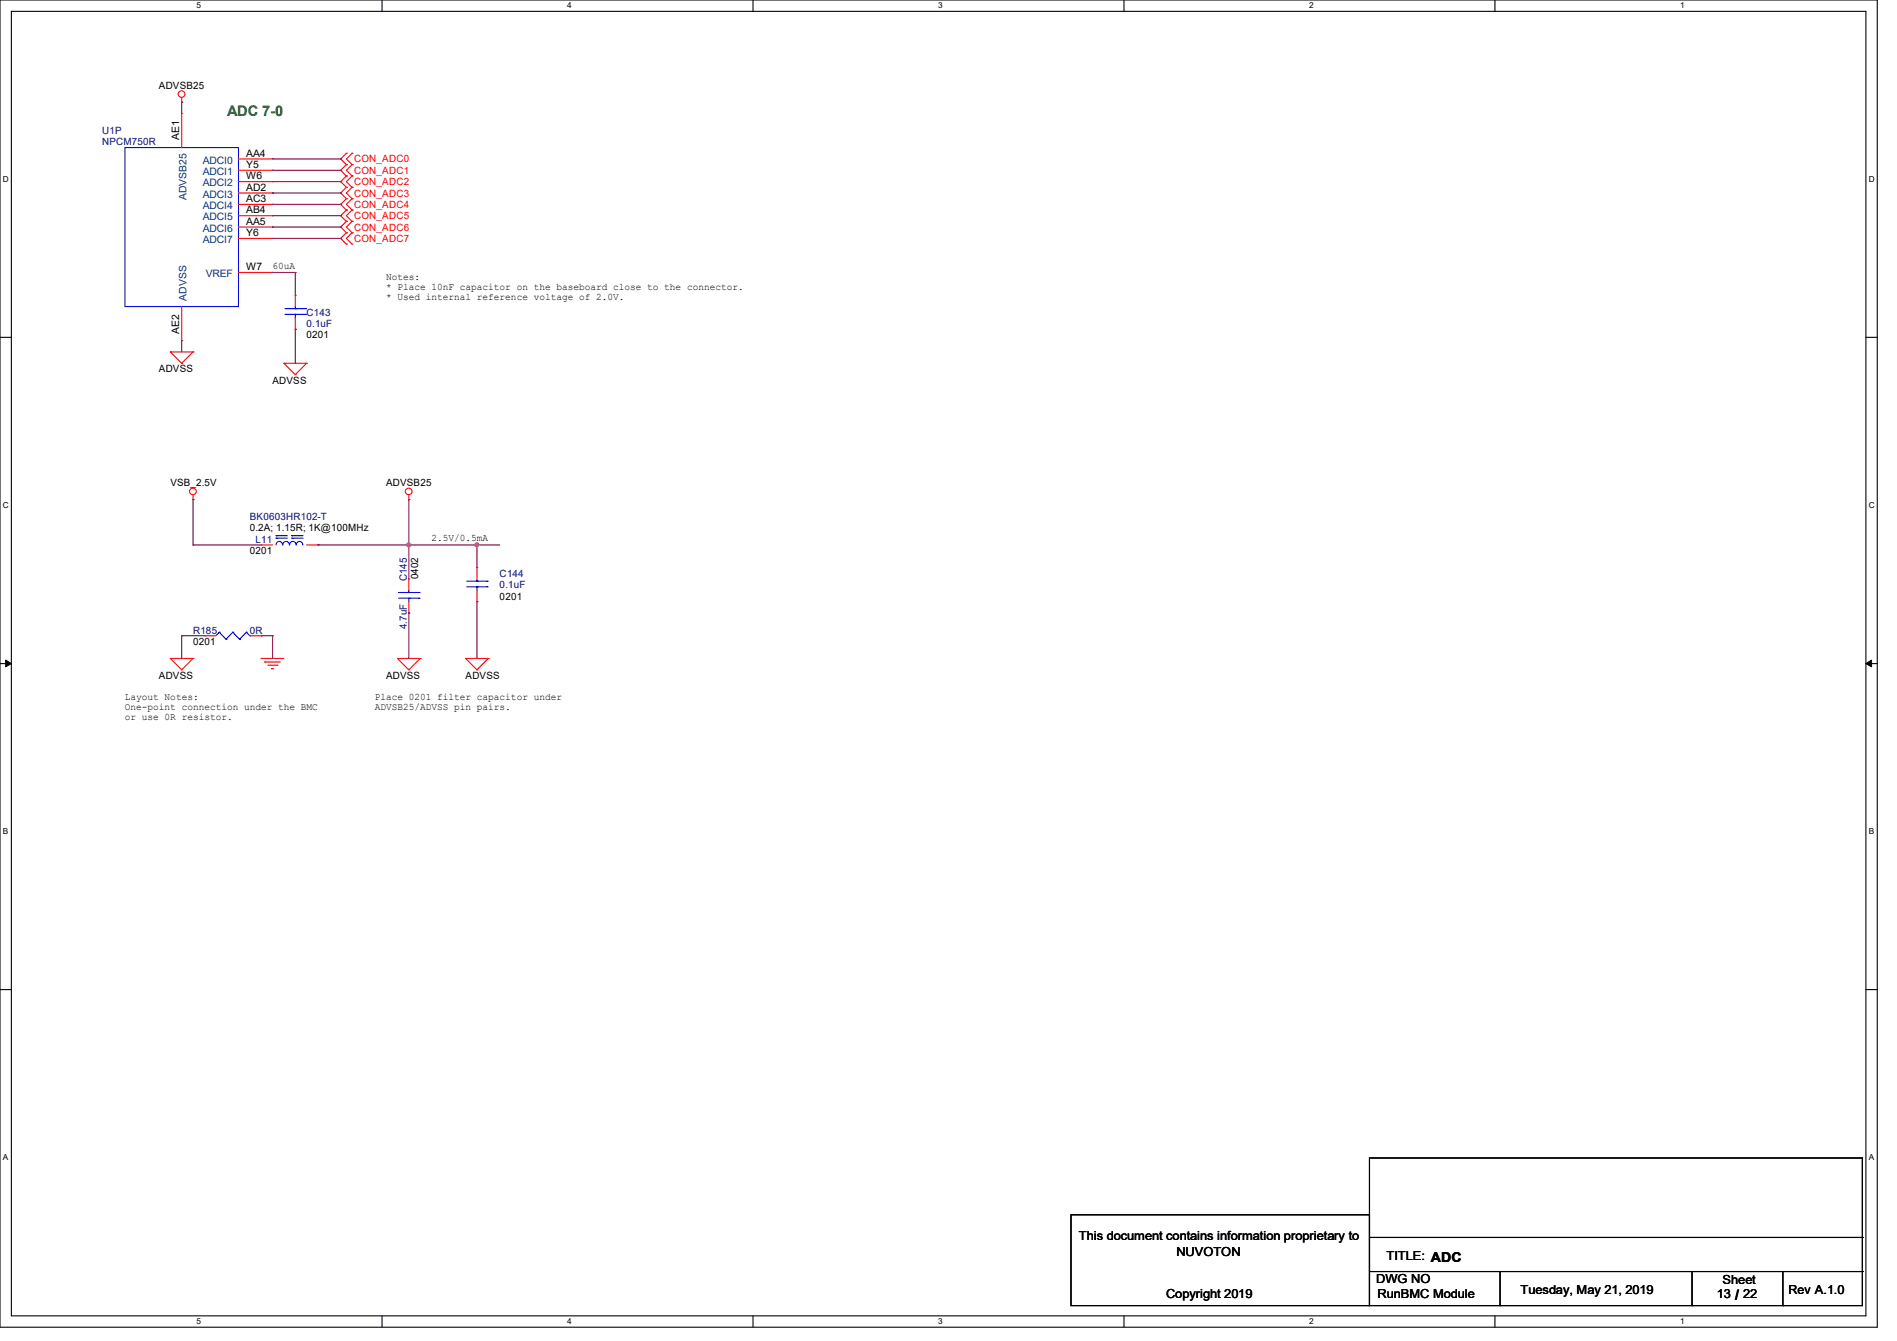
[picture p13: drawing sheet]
<svg xmlns="http://www.w3.org/2000/svg" width="297mm" height="210mm" viewBox="0 0 297 210" stroke-linecap="round" stroke-linejoin="round" font-family="sans-serif">
<defs><g id="words">
<text font-size="2.3" fill="#008000" x="35.6" y="18.1">ADC 7-0</text>
<text font-size="2.3" x="271.7" y="203.6">/</text>
<g font-size="1.9">
<text x="168.9" y="194.1">This document contains information proprietary to</text>
<text x="184.2" y="196.6">NUVOTON</text>
<text x="217.1" y="197.4">TITLE: ADC</text>
<text x="182.6" y="203.2">Copyright 2019</text>
<text x="215.5" y="200.9">DWG NO</text>
<text x="215.7" y="203.2">RunBMC Module</text>
<text x="238.1" y="202.7">Tuesday, May 21, 2019</text>
<text x="268.8" y="203.2">13</text>
<text x="269.7" y="201.1">Sheet</text>
<text x="272.9" y="203.2">22</text>
<text x="280" y="202.7">Rev A.1.0</text>
</g>
<g font-size="1.6">
<text x="24.9" y="13.9">ADVSB25</text>
<text x="28.1" y="21.9" transform="rotate(-90 28.1 21.9)">AE1</text>
<text x="38.6" y="24.5">AA4</text>
<text x="38.6" y="26.3">Y5</text>
<text x="38.6" y="28.1">W6</text>
<text x="38.6" y="29.8">AD2</text>
<text x="38.6" y="31.6">AC3</text>
<text x="38.6" y="33.4">AB4</text>
<text x="38.6" y="35.2">AA5</text>
<text x="38.6" y="37">Y6</text>
<text x="38.6" y="42.3">W7</text>
<text x="42.7" y="42.1">60uA</text>
<text x="60.5" y="43.9">Notes:</text>
<text x="60.5" y="45.5">* Place 10nF capacitor on the baseboard close to the connector.</text>
<text x="60.5" y="47">* Used internal reference voltage of 2.0V.</text>
<text x="28.1" y="52.3" transform="rotate(-90 28.1 52.3)">AE2</text>
<text x="48" y="53">0201</text>
<text x="24.9" y="58.3">ADVSS</text>
<text x="42.7" y="60.1">ADVSS</text>
<text x="26.7" y="76.1">VSB_2.5V</text>
<text x="60.5" y="76.1">ADVSB25</text>
<text x="39.1" y="83.2">0.2A; 1.15R; 1K@100MHz</text>
<text x="39.1" y="86.8">0201</text>
<text x="67.6" y="84.8">2.5V/0.5mA</text>
<text x="65.5" y="90.7" transform="rotate(-90 65.5 90.7)">0402</text>
<text x="78.2" y="93.9">0201</text>
<text x="30.2" y="101">0201</text>
<text x="24.9" y="106.3">ADVSS</text>
<text x="60.5" y="106.3">ADVSS</text>
<text x="72.9" y="106.3">ADVSS</text>
<text x="19.6" y="109.7">Layout Notes:</text>
<text x="19.6" y="111.2">One-point connection under the BMC</text>
<text x="19.6" y="112.8">or use 0R resistor.</text>
<text x="58.7" y="109.7">Place 0201 filter capacitor under</text>
<text x="58.7" y="111.2">ADVSB25/ADVSS pin pairs.</text>
</g>
<g font-size="1.6" fill="#000080">
<text x="16" y="22.8">NPCM750R</text>
<text x="16" y="21">U1P</text>
<text x="48" y="49.4">C143</text>
<text x="48" y="51.2">0.1uF</text>
<text x="39.1" y="81.4">BK0603HR102-T</text>
<text x="40" y="85">L11</text>
<text x="63.7" y="91" transform="rotate(-90 63.7 91)">C145</text>
<text x="78.2" y="90.3">C144</text>
<text x="78.2" y="92.1">0.1uF</text>
<text x="30.2" y="99.2">R185</text>
<text x="39.1" y="99.2">0R</text>
<text x="63.7" y="98.5" transform="rotate(-90 63.7 98.5)">4.7uF</text>
</g>
<g font-size="1.6" fill="#004080">
<text x="31.7" y="25.6">ADCI0</text>
<text x="31.7" y="27.4">ADCI1</text>
<text x="31.7" y="29.2">ADCI2</text>
<text x="29.2" y="31.4" transform="rotate(-90 29.2 31.4)">ADVSB25</text>
<text x="31.7" y="30.9">ADCI3</text>
<text x="31.7" y="32.7">ADCI4</text>
<text x="31.7" y="34.5">ADCI5</text>
<text x="31.7" y="36.3">ADCI6</text>
<text x="31.7" y="38.1">ADCI7</text>
<text x="29.2" y="47.1" transform="rotate(-90 29.2 47.1)">ADVSS</text>
<text x="32.2" y="43.4">VREF</text>
</g>
<g font-size="1.6" fill="#f00">
<text x="55.5" y="25.4">CON_ADC0</text>
<text x="55.5" y="27.2">CON_ADC1</text>
<text x="55.5" y="29">CON_ADC2</text>
<text x="55.5" y="30.8">CON_ADC3</text>
<text x="55.5" y="32.6">CON_ADC4</text>
<text x="55.5" y="34.3">CON_ADC5</text>
<text x="55.5" y="37.9">CON_ADC7</text>
<text x="55.5" y="36.1">CON_ADC6</text>
</g>
<g font-size="1.3">
<text x="30.8" y="1.3">5</text>
<text x="88.8" y="1.3">4</text>
<text x="146.9" y="1.3">3</text>
<text x="205" y="1.3">2</text>
<text x="263.1" y="1.3">1</text>
<text x=".5" y="28.4">D</text>
<text x="292.6" y="28.4">D</text>
<text x=".5" y="79.5">C</text>
<text x="292.6" y="79.5">C</text>
<text x=".5" y="130.6">B</text>
<text x="292.6" y="130.6">B</text>
<text x=".5" y="181.7">A</text>
<text x="292.6" y="181.7">A</text>
<text x="30.8" y="207.4">5</text>
<text x="88.8" y="207.4">4</text>
<text x="146.9" y="207.4">3</text>
<text x="205" y="207.4">2</text>
<text x="263.1" y="207.4">1</text>
</g>
</g></defs>
<path d="M0 0h293.9v207.9h-293.9zM1.8 1.8h290.3v204.3h-290.3z" fill="none" stroke="#000" stroke-width=".17"/>
<g fill="#fff">
<path d="M30.8 .2h.7v1.4h-.7z"/>
<path d="M30.8 206.2h.7v1.4h-.7z"/>
</g>
<path d="M59.8 0v1.8M59.8 206.1v1.8" fill="none" stroke="#000" stroke-width=".17"/>
<g fill="#fff">
<path d="M88.8 .2h.7v1.4h-.7z"/>
<path d="M88.8 206.2h.7v1.4h-.7z"/>
</g>
<path d="M117.9 0v1.8M117.9 206.1v1.8" fill="none" stroke="#000" stroke-width=".17"/>
<g fill="#fff">
<path d="M146.9 .2h.7v1.4h-.7z"/>
<path d="M146.9 206.2h.7v1.4h-.7z"/>
</g>
<path d="M176 0v1.8M176 206.1v1.8" fill="none" stroke="#000" stroke-width=".17"/>
<g fill="#fff">
<path d="M205 .2h.7v1.4h-.7z"/>
<path d="M205 206.2h.7v1.4h-.7z"/>
</g>
<path d="M234.1 0v1.8M234.1 206.1v1.8" fill="none" stroke="#000" stroke-width=".17"/>
<g fill="#fff">
<path d="M263.1 .2h.6v1.4h-.6z"/>
<path d="M263.1 206.2h.6v1.4h-.6z"/>
<path d="M.5 27.3h.9v1.4h-.9z"/>
<path d="M292.6 27.3h.9v1.4h-.9z"/>
<path d="M.5 78.4h.9v1.4h-.9z"/>
<path d="M292.6 78.4h.9v1.4h-.9z"/>
</g>
<path d="M0 52.8h1.8M292.1 52.8h1.8" fill="none" stroke="#000" stroke-width=".17"/>
<g fill="#fff">
<path d="M.5 129.5h.8v1.4h-.8z"/>
<path d="M292.6 129.5h.8v1.4h-.8z"/>
</g>
<path d="M0 103.9h1.8M292.1 103.9h1.8" fill="none" stroke="#000" stroke-width=".17"/>
<path d="M.9 103.4l.9 .5-.9 .5zM292.1 103.9l.9-.5v1z" fill="#000" stroke="#000" stroke-width=".16"/>
<g fill="#fff">
<path d="M.5 180.5h.8v1.4h-.8z"/>
<path d="M292.6 180.5h.8v1.4h-.8z"/>
</g>
<g fill="none" stroke="#000" stroke-width=".17">
<path d="M0 155h1.8M292.1 155h1.8M167.7 190.2h46.7v14.3h-46.7zM214.4 181.4h77.2v23.1h-77.2zM214.4 199.1h77.2M214.4 193.8h77.2M234.9 199.1v5.4M264.9 199.1v5.4M279.1 199.1v5.4M291.6 199.1h.1M291.6 193.8h.1M234.9 204.5h.1"/>
<path d="M264.9 204.5h.1M279.1 204.5h.1"/>
</g>
<g fill="none" stroke="#f00" stroke-width=".17">
<path d="M28.4 16h.1M28.4 17.8h.1M28.4 15.3v.7M28.4 17.8v5.3M37.3 24.9h5.4M37.3 26.7h5.4M37.3 28.4h5.4M37.3 30.2h5.4M37.3 32h5.4M37.3 33.8h5.4M37.3 35.6h5.4M37.3 37.3h5.4"/>
<path d="M42.7 24.9h.1M42.7 26.7h.1M42.7 28.4h.1M42.7 30.2h.1M42.7 32h.1M42.7 33.8h.1M42.7 35.6h.1M42.7 37.3h.1M54.2 24h.1M54.2 25.8h.1M54.2 27.6h.1M54.2 29.3h.1"/>
<path d="M54.2 31.1h.1M54.2 32.9h.1M54.2 34.7h.1M54.2 36.4h.1M54.2 38.2h.1M54.2 31.1l-.9 .9 .9 .9M54.2 24l-.9 .9 .9 .9M54.2 25.8l-.9 .9 .9 .9M54.2 27.6l-.9 .8 .9 .9M54.2 29.3l-.9 .9 .9 .9M54.2 32.9l-.9 .9 .9 .9M54.2 36.4l-.9 .9 .9 .9"/>
<path d="M54.2 34.7l-.9 .9 .9 .8M55.1 25.8h.1M55.1 24h.1M55.1 27.6h.1M55.1 29.3h.1M55.1 31.1h.1M55.1 32.9h.1M55.1 34.7h.1M55.1 38.2h.1M55.1 36.4h.1M55.1 24l-.9 .9 .9 .9M55.1 25.8l-.9 .9 .9 .9"/>
<path d="M55.1 27.6l-.9 .8 .9 .9M55.1 29.3l-.9 .9 .9 .9M55.1 31.1l-.9 .9 .9 .9M55.1 32.9l-.9 .9 .9 .9M55.1 36.4l-.9 .9 .9 .9M55.1 34.7l-.9 .9 .9 .8M26.7 55.1h.1M26.7 55.1h3.5M26.7 55.1l1.7 1.8M28.4 56.9h.1M28.4 53.3h.1M28.4 48v5.3"/>
<path d="M30.2 55.1h.1M30.2 55.1l-1.8 1.8M37.3 42.7h5.4M42.7 42.7h.1M44.4 56.9h.1M44.4 56.9h3.6M44.4 56.9l1.8 1.8M46.2 58.7h.1M46.2 46.2h.1M46.2 51.6h.1M46.2 46.2v1.8M46.2 49.8v1.8"/>
<path d="M48 56.9h.1M48 56.9l-1.8 1.8M30.2 78.2h.1M30.2 77.5v.7M64 78.2h.1M64 77.5v.7M32 99.6h.1M32 99.6h1.8M39.1 99.6h1.8M40.9 85.3h.1M40.9 99.6h.1M40.9 85.3h1.8"/>
<path d="M48 85.3h1.8M49.8 85.3h.1M64 90.7h.1M64 96h.1M64 90.7v1.8M64 94.2v1.8M74.7 88.9h.1M74.7 94.2h.1M74.7 88.9v1.8M74.7 92.5v1.7M26.7 103.1h.1M26.7 103.1h3.5"/>
<path d="M26.7 103.1l1.7 1.8M28.4 104.9h.1M30.2 103.1h.1M30.2 103.1l-1.8 1.8M40.9 103.1h.1M40.9 103.1h3.5M41.4 103.7h.1M41.4 103.7h2.5M42 104.2h1.4M42.5 104.7h.1M42.5 104.7h.3M43.4 104.2h.1"/>
<path d="M62.2 103.1h.1M62.2 103.1h3.6M62.2 103.1l1.8 1.8M64 104.9h.1M65.8 103.1h.1M65.8 103.1l-1.8 1.8M72.9 103.1h.1M72.9 103.1h3.6M72.9 103.1l1.8 1.8M74.7 104.9h.1M76.5 103.1h.1M76.5 103.1l-1.8 1.8"/>
<circle cx="28.4" cy="14.7" r=".52"/>
<circle cx="30.2" cy="77" r=".52"/>
<circle cx="64" cy="77" r=".52"/>
</g>
<g fill="none" stroke="#00f" stroke-width=".17">
<path d="M19.6 23.1h17.7v24.9h-17.7zM44.6 49.2h3.2M44.6 48.3h3.2M46.2 48.3h.1M46.2 49.2h.1M46.2 48v.3M46.2 49.2v.6M47.8 49.2h.1M47.8 48.3h.1M34.3 99h.1M34.3 99l-.5 .6M34.3 99l1.1 1.1"/>
<path d="M36.4 99h.1M36.4 99l-1 1.1M36.4 99l1.1 1.1M38.6 99h.1M38.6 99l-1.1 1.1M38.6 99l.5 .6M39.1 99.6h.1M43.2 84.3h.1M43.2 83.9h.1M43.2 84.3h1.8M43.2 83.9h1.8M44.2 85.3a.51 .51 0 0 0-.5-.5 .51 .51 0 0 0-.5 .5"/>
<path d="M45.3 85.3a.51 .51 0 0 0-.5-.5 .51 .51 0 0 0-.5 .5M45.7 84.3h.1M45.7 83.9h.1M45.7 84.3h1.8M45.7 83.9h1.8M46.4 85.3a.51 .51 0 0 0-.6-.5 .51 .51 0 0 0-.5 .5M47.4 85.3a.51 .51 0 0 0-.5-.5 .51 .51 0 0 0-.5 .5M62.4 93.7h3.2M62.4 92.8h3.2M64 92.8h.1M64 93.7h.1M64 92.5v.3"/>
<path d="M64 93.7v.5M65.6 93.7h.1M65.6 92.8h.1M73.1 91.9h3.2M73.1 91h3.2M74.7 91h.1M74.7 91.9h.1M74.7 90.7v.3M74.7 91.9v.6M76.3 91.9h.1M76.3 91h.1M35.4 100.1h.1"/>
<path d="M37.5 100.1h.1"/>
</g>
<g fill="none" stroke="#800040" stroke-width=".17">
<path d="M28.4 16h.1M28.4 16v1.8M42.7 24.9h10.6M42.7 26.7h10.6M42.7 28.4h10.6M42.7 30.2h10.6M42.7 32h10.6M42.7 33.8h10.6M42.7 35.6h10.6M42.7 37.3h10.6M53.3 24.9h.1M53.3 26.7h.1"/>
<path d="M53.3 28.4h.1M53.3 30.2h.1M53.3 32h.1M53.3 33.8h.1M53.3 35.6h.1M53.3 37.3h.1M28.4 53.3h.1M28.4 53.3v1.8M42.7 42.7h.1M42.7 42.7h3.5M46.2 51.6h.1M46.2 42.7h.1"/>
<path d="M46.2 42.7v3.5M46.2 51.6v5.3M30.2 78.2h.1M30.2 78.2v7.1M64 78.2h.1M64 78.2v12.5M28.4 99.6h.1M28.4 99.6v3.5M28.4 99.6h3.6M30.2 85.3h.1M30.2 85.3h10.7M40.9 99.6h.1"/>
<path d="M40.9 99.6h1.8M42.7 99.6h.1M42.7 99.6v3.5M49.8 85.3h.1M49.8 85.3h28.4M64 85.3h.1M64 96h.1M64 96v7.1M74.7 85.3h.1M74.7 94.2h.1M74.7 85.3v3.6M74.7 94.2v8.9"/>
</g>
<g fill="#f0f" stroke="#f0f" stroke-width=".17">
<circle cx="64" cy="85.3" r=".32"/>
<circle cx="74.7" cy="85.3" r=".32"/>
</g>
<use href="#words"/>
</svg>
